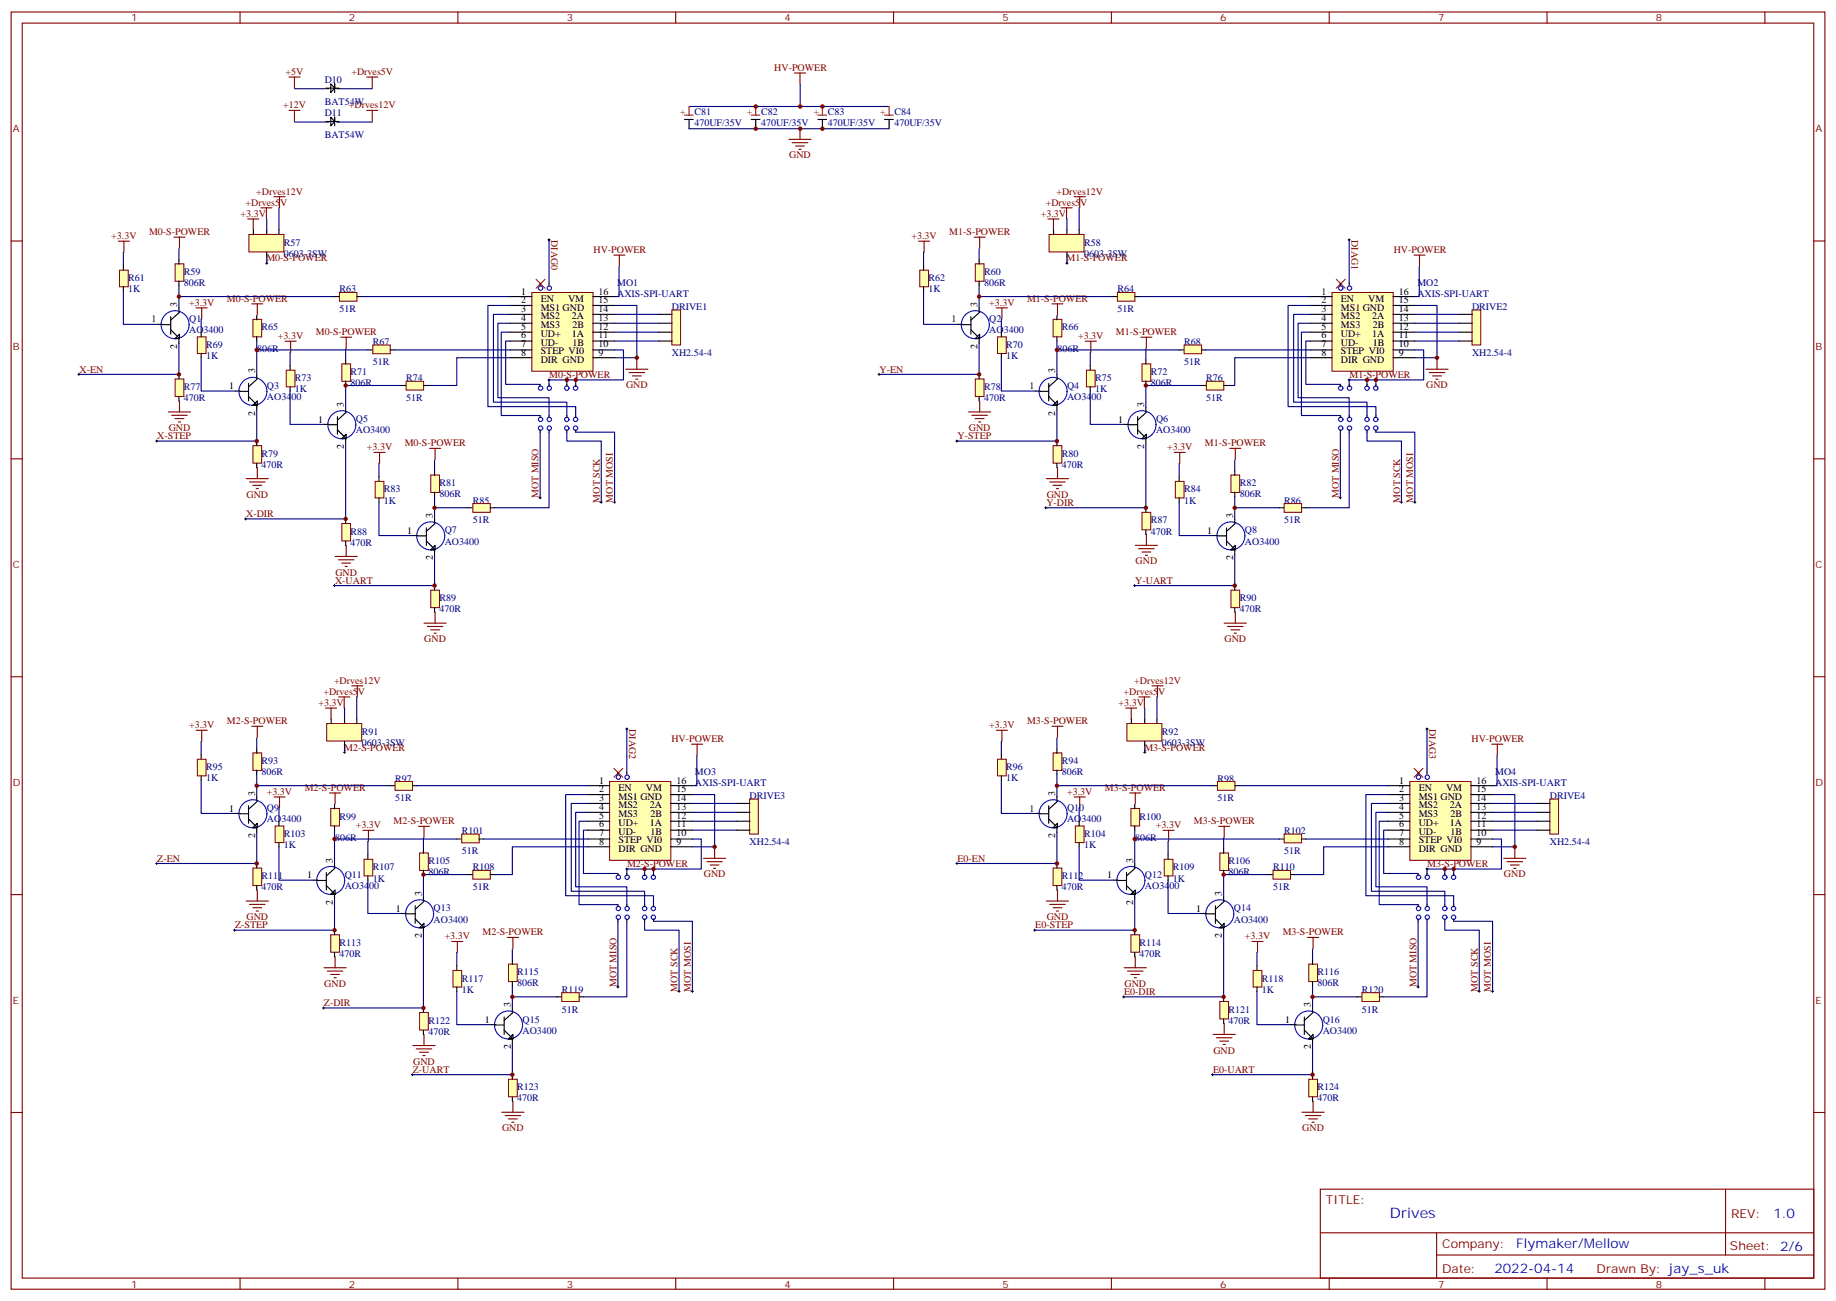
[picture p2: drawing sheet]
<svg xmlns="http://www.w3.org/2000/svg" width="583mm" height="413mm" viewBox="0 0 583 413" stroke-linecap="round" stroke-linejoin="round" font-family="sans-serif">
<defs><g id="words">
<text font-size="4.6" fill="#00f" x="441.2" y="386.4">Drives</text>
<g font-size="4.2" fill="#00f">
<text x="562.9" y="386.7">1.0</text>
<text x="481.3" y="396.2">Flymaker/Mellow</text>
<text x="474.4" y="404">2022-04-14</text>
</g>
<g font-size="3.9" fill="#800">
<text x="420.9" y="382">TITLE:</text>
<text x="549.5" y="386.7">REV:</text>
<text x="457.8" y="396.2">Company:</text>
<text x="549.1" y="396.8">Sheet: 2/6</text>
<text x="457.8" y="403.9">Date:</text>
<text x="506.8" y="403.9">Drawn By: jay_s_uk</text>
</g>
<g font-size="3.2" fill="#800">
<text x="41.6" y="6.8">1</text>
<text x="110.8" y="6.8">2</text>
<text x="179.9" y="6.8">3</text>
<text x="249.1" y="6.8">4</text>
<text x="318.2" y="6.8">5</text>
<text x="387.3" y="6.8">6</text>
<text x="456.5" y="6.8">7</text>
<text x="525.6" y="6.8">8</text>
<text x="4.1" y="41.9">A</text>
<text x="576.3" y="41.9">A</text>
<text x="4.1" y="111.1">B</text>
<text x="576.3" y="111.1">B</text>
<text x="4.1" y="180.2">C</text>
<text x="576.3" y="180.2">C</text>
<text x="4.1" y="249.3">D</text>
<text x="576.3" y="249.3">D</text>
<text x="4.1" y="318.5">E</text>
<text x="576.3" y="318.5">E</text>
<text x="41.6" y="408.6">1</text>
<text x="110.8" y="408.6">2</text>
<text x="179.9" y="408.6">3</text>
<text x="249.1" y="408.6">4</text>
<text x="318.2" y="408.6">5</text>
<text x="387.3" y="408.6">6</text>
<text x="456.5" y="408.6">7</text>
<text x="525.6" y="408.6">8</text>
</g>
<g font-size="3.2" fill="#800000">
<text x="90.6" y="23.8">+5V</text>
<text x="111.6" y="23.8">+Drves5V</text>
<text x="245.8" y="22.5">HV-POWER</text>
<text x="89.8" y="34.4">+12V</text>
<text x="110.8" y="34.4">+Drves12V</text>
<text x="250.5" y="50.3">GND</text>
<text x="78" y="65.3">+Drves5V</text>
<text x="81.3" y="61.8">+Drves12V</text>
<text x="332" y="65.3">+Drves5V</text>
<text x="335.3" y="61.8">+Drves12V</text>
<text x="76.4" y="68.9">+3.3V</text>
<text x="330.4" y="68.9">+3.3V</text>
<text x="35.3" y="75.9">+3.3V</text>
<text x="47.3" y="74.6">M0-S-POWER</text>
<text x="175" y="76.2" transform="rotate(90 175 76.2)">DIAG0</text>
<text x="289.3" y="75.9">+3.3V</text>
<text x="301.3" y="74.6">M1-S-POWER</text>
<text x="429" y="76.2" transform="rotate(90 429 76.2)">DIAG1</text>
<text x="84.6" y="83">M0-S-POWER</text>
<text x="188.4" y="80.3">HV-POWER</text>
<text x="338.6" y="83">M1-S-POWER</text>
<text x="442.4" y="80.3">HV-POWER</text>
<text x="72" y="95.8">M0-S-POWER</text>
<text x="326" y="95.8">M1-S-POWER</text>
<text x="60" y="97.1">+3.3V</text>
<text x="314" y="97.1">+3.3V</text>
<text x="88.2" y="107.7">+3.3V</text>
<text x="100.2" y="106.4">M0-S-POWER</text>
<text x="342.2" y="107.7">+3.3V</text>
<text x="354.2" y="106.4">M1-S-POWER</text>
<text x="25.2" y="118.2">X-EN</text>
<text x="174.4" y="120">M0-S-POWER</text>
<text x="279.2" y="118.2">Y-EN</text>
<text x="428.4" y="120">M1-S-POWER</text>
<text x="198.7" y="123.3">GND</text>
<text x="452.7" y="123.3">GND</text>
<text x="53.5" y="136.8">GND</text>
<text x="307.5" y="136.8">GND</text>
<text x="49.9" y="139.4">X-STEP</text>
<text x="116.5" y="142.9">+3.3V</text>
<text x="128.5" y="141.7">M0-S-POWER</text>
<text x="303.9" y="139.4">Y-STEP</text>
<text x="370.5" y="142.9">+3.3V</text>
<text x="382.5" y="141.7">M1-S-POWER</text>
<text x="78.2" y="158">GND</text>
<text x="170.9" y="158.1" transform="rotate(-90 170.9 158.1)">MOT MISO</text>
<text x="190.4" y="159.5" transform="rotate(-90 190.4 159.5)">MOT SCK</text>
<text x="194.6" y="159.5" transform="rotate(-90 194.6 159.5)">MOT MOSI</text>
<text x="332.1" y="160.6">Y-DIR</text>
<text x="332.2" y="158">GND</text>
<text x="424.9" y="158.1" transform="rotate(-90 424.9 158.1)">MOT MISO</text>
<text x="444.4" y="159.5" transform="rotate(-90 444.4 159.5)">MOT SCK</text>
<text x="448.6" y="159.5" transform="rotate(-90 448.6 159.5)">MOT MOSI</text>
<text x="78.1" y="164.1">X-DIR</text>
<text x="360.5" y="179.1">GND</text>
<text x="106.4" y="185.3">X-UART</text>
<text x="106.5" y="182.7">GND</text>
<text x="360.4" y="185.3">Y-UART</text>
<text x="134.7" y="203.8">GND</text>
<text x="388.7" y="203.8">GND</text>
<text x="102.6" y="220.5">+Drves5V</text>
<text x="106" y="217">+Drves12V</text>
<text x="356.6" y="220.5">+Drves5V</text>
<text x="360" y="217">+Drves12V</text>
<text x="101.1" y="224.1">+3.3V</text>
<text x="355.1" y="224.1">+3.3V</text>
<text x="60" y="231.1">+3.3V</text>
<text x="72" y="229.9">M2-S-POWER</text>
<text x="199.7" y="231.4" transform="rotate(90 199.7 231.4)">DIAG2</text>
<text x="314" y="231.1">+3.3V</text>
<text x="326" y="229.9">M3-S-POWER</text>
<text x="453.7" y="231.4" transform="rotate(90 453.7 231.4)">DIAG3</text>
<text x="109.3" y="238.2">M2-S-POWER</text>
<text x="213.1" y="235.5">HV-POWER</text>
<text x="363.3" y="238.2">M3-S-POWER</text>
<text x="467.1" y="235.5">HV-POWER</text>
<text x="96.7" y="251">M2-S-POWER</text>
<text x="350.7" y="251">M3-S-POWER</text>
<text x="84.7" y="252.3">+3.3V</text>
<text x="338.7" y="252.3">+3.3V</text>
<text x="112.9" y="262.9">+3.3V</text>
<text x="124.9" y="261.6">M2-S-POWER</text>
<text x="366.9" y="262.9">+3.3V</text>
<text x="378.9" y="261.6">M3-S-POWER</text>
<text x="49.9" y="273.5">Z-EN</text>
<text x="199.1" y="275.2">M2-S-POWER</text>
<text x="303.9" y="273.5">E0-EN</text>
<text x="453.1" y="275.2">M3-S-POWER</text>
<text x="223.4" y="278.5">GND</text>
<text x="477.4" y="278.5">GND</text>
<text x="78.2" y="292">GND</text>
<text x="332.2" y="292">GND</text>
<text x="74.6" y="294.6">Z-STEP</text>
<text x="141.1" y="298.2">+3.3V</text>
<text x="153.2" y="296.9">M2-S-POWER</text>
<text x="328.6" y="294.6">E0-STEP</text>
<text x="395.1" y="298.2">+3.3V</text>
<text x="407.2" y="296.9">M3-S-POWER</text>
<text x="102.9" y="313.2">GND</text>
<text x="195.6" y="313.3" transform="rotate(-90 195.6 313.3)">MOT MISO</text>
<text x="215.1" y="314.7" transform="rotate(-90 215.1 314.7)">MOT SCK</text>
<text x="219.3" y="314.7" transform="rotate(-90 219.3 314.7)">MOT MOSI</text>
<text x="356.8" y="315.8">E0-DIR</text>
<text x="356.9" y="313.2">GND</text>
<text x="449.6" y="313.3" transform="rotate(-90 449.6 313.3)">MOT MISO</text>
<text x="469.1" y="314.7" transform="rotate(-90 469.1 314.7)">MOT SCK</text>
<text x="473.3" y="314.7" transform="rotate(-90 473.3 314.7)">MOT MOSI</text>
<text x="102.8" y="319.3">Z-DIR</text>
<text x="385.2" y="334.4">GND</text>
<text x="131.1" y="340.5">Z-UART</text>
<text x="131.2" y="337.9">GND</text>
<text x="385.1" y="340.5">E0-UART</text>
<text x="159.4" y="359.1">GND</text>
<text x="413.4" y="359.1">GND</text>
</g>
<g font-size="3.2" fill="#000080">
<text x="103.1" y="26.2">D10</text>
<text x="103.1" y="33.2">BAT54W</text>
<text x="103.1" y="36.8">D11</text>
<text x="220.4" y="40.1">470UF/35V</text>
<text x="220.4" y="36.5">C81</text>
<text x="241.6" y="40.1">470UF/35V</text>
<text x="241.6" y="36.5">C82</text>
<text x="262.7" y="40.1">470UF/35V</text>
<text x="262.7" y="36.5">C83</text>
<text x="283.9" y="40.1">470UF/35V</text>
<text x="283.9" y="36.5">C84</text>
<text x="103.1" y="43.8">BAT54W</text>
<text x="90.1" y="77.9">R57</text>
<text x="344.1" y="77.9">R58</text>
<text x="90.1" y="81.5">0603-3SW</text>
<text x="344.1" y="81.5">0603-3SW</text>
<text x="40.7" y="89.3">R61</text>
<text x="58.4" y="87.2">R59</text>
<text x="294.7" y="89.3">R62</text>
<text x="312.4" y="87.2">R60</text>
<text x="40.7" y="92.8">1K</text>
<text x="58.4" y="90.8">806R</text>
<text x="107.7" y="92.8">R63</text>
<text x="195.9" y="94.3">AXIS-SPI-UART</text>
<text x="195.9" y="90.7">MO1</text>
<text x="294.7" y="92.8">1K</text>
<text x="312.4" y="90.8">806R</text>
<text x="354.7" y="92.8">R64</text>
<text x="449.9" y="94.3">AXIS-SPI-UART</text>
<text x="449.9" y="90.7">MO2</text>
<text x="107.7" y="99.1">51R</text>
<text x="213.3" y="98.4">DRIVE1</text>
<text x="354.7" y="99.1">51R</text>
<text x="467.3" y="98.4">DRIVE2</text>
<text x="60" y="105.8">AO3400</text>
<text x="60" y="102.3">Q1</text>
<text x="83.1" y="104.9">R65</text>
<text x="314" y="105.8">AO3400</text>
<text x="314" y="102.3">Q2</text>
<text x="337.1" y="104.9">R66</text>
<text x="65.4" y="114">1K</text>
<text x="65.4" y="110.4">R69</text>
<text x="81.7" y="111.8">806R</text>
<text x="118.3" y="109.5">R67</text>
<text x="213.3" y="113">XH2.54-4</text>
<text x="319.4" y="114">1K</text>
<text x="319.4" y="110.4">R70</text>
<text x="335.7" y="111.8">806R</text>
<text x="375.9" y="109.5">R68</text>
<text x="467.3" y="113">XH2.54-4</text>
<text x="111.3" y="119">R71</text>
<text x="118.3" y="115.8">51R</text>
<text x="365.3" y="119">R72</text>
<text x="375.9" y="115.8">51R</text>
<text x="58.4" y="123.8">R77</text>
<text x="84.7" y="123.4">Q3</text>
<text x="93.6" y="124.5">1K</text>
<text x="93.6" y="121">R73</text>
<text x="111.3" y="122.5">806R</text>
<text x="128.9" y="121">R74</text>
<text x="312.4" y="123.8">R78</text>
<text x="338.7" y="123.4">Q4</text>
<text x="347.6" y="124.5">1K</text>
<text x="347.6" y="121">R75</text>
<text x="365.3" y="122.5">806R</text>
<text x="382.9" y="121">R76</text>
<text x="58.4" y="127.3">470R</text>
<text x="84.7" y="127">AO3400</text>
<text x="128.9" y="127.3">51R</text>
<text x="312.4" y="127.3">470R</text>
<text x="338.7" y="127">AO3400</text>
<text x="382.9" y="127.3">51R</text>
<text x="112.9" y="137.6">AO3400</text>
<text x="112.9" y="134">Q5</text>
<text x="366.9" y="137.6">AO3400</text>
<text x="366.9" y="134">Q6</text>
<text x="83.1" y="148.5">470R</text>
<text x="83.1" y="145">R79</text>
<text x="337.1" y="148.5">470R</text>
<text x="337.1" y="145">R80</text>
<text x="139.5" y="154.3">R81</text>
<text x="393.5" y="154.3">R82</text>
<text x="121.9" y="159.8">1K</text>
<text x="121.9" y="156.3">R83</text>
<text x="139.5" y="157.8">806R</text>
<text x="150.1" y="159.8">R85</text>
<text x="375.9" y="159.8">1K</text>
<text x="375.9" y="156.3">R84</text>
<text x="393.5" y="157.8">806R</text>
<text x="407.6" y="159.8">R86</text>
<text x="150.1" y="166.1">51R</text>
<text x="365.3" y="166.1">R87</text>
<text x="407.6" y="166.1">51R</text>
<text x="111.3" y="173.2">470R</text>
<text x="111.3" y="169.7">R88</text>
<text x="141.2" y="172.8">AO3400</text>
<text x="141.2" y="169.3">Q7</text>
<text x="365.3" y="169.7">470R</text>
<text x="395.2" y="172.8">AO3400</text>
<text x="395.2" y="169.3">Q8</text>
<text x="139.5" y="190.8">R89</text>
<text x="393.5" y="190.8">R90</text>
<text x="139.5" y="194.4">470R</text>
<text x="393.5" y="194.4">470R</text>
<text x="114.8" y="233.2">R91</text>
<text x="368.8" y="233.2">R92</text>
<text x="114.8" y="236.7">0603-3SW</text>
<text x="368.8" y="236.7">0603-3SW</text>
<text x="65.4" y="244.5">R95</text>
<text x="83.1" y="246">806R</text>
<text x="83.1" y="242.5">R93</text>
<text x="220.6" y="246">MO3</text>
<text x="319.4" y="244.5">R96</text>
<text x="337.1" y="246">806R</text>
<text x="337.1" y="242.5">R94</text>
<text x="474.6" y="246">MO4</text>
<text x="65.4" y="248">1K</text>
<text x="125.4" y="248">R97</text>
<text x="220.6" y="249.5">AXIS-SPI-UART</text>
<text x="319.4" y="248">1K</text>
<text x="386.4" y="248">R98</text>
<text x="474.6" y="249.5">AXIS-SPI-UART</text>
<text x="84.7" y="257.5">Q9</text>
<text x="125.4" y="254.4">51R</text>
<text x="237.9" y="253.6">DRIVE3</text>
<text x="338.7" y="257.5">Q10</text>
<text x="386.4" y="254.4">51R</text>
<text x="491.9" y="253.6">DRIVE4</text>
<text x="84.7" y="261">AO3400</text>
<text x="107.7" y="260.1">R99</text>
<text x="338.7" y="261">AO3400</text>
<text x="361.7" y="260.1">R100</text>
<text x="90.1" y="269.2">1K</text>
<text x="90.1" y="265.7">R103</text>
<text x="106.4" y="267">806R</text>
<text x="146.6" y="264.7">R101</text>
<text x="237.9" y="268.2">XH2.54-4</text>
<text x="344.1" y="269.2">1K</text>
<text x="344.1" y="265.7">R104</text>
<text x="360.4" y="267">806R</text>
<text x="407.6" y="264.7">R102</text>
<text x="491.9" y="268.2">XH2.54-4</text>
<text x="136" y="274.2">R105</text>
<text x="146.6" y="271">51R</text>
<text x="390" y="274.2">R106</text>
<text x="407.6" y="271">51R</text>
<text x="83.1" y="279">R111</text>
<text x="109.4" y="278.7">Q11</text>
<text x="118.3" y="279.8">1K</text>
<text x="118.3" y="276.2">R107</text>
<text x="136" y="277.7">806R</text>
<text x="150.1" y="276.2">R108</text>
<text x="337.1" y="279">R112</text>
<text x="363.4" y="278.7">Q12</text>
<text x="372.3" y="279.8">1K</text>
<text x="372.3" y="276.2">R109</text>
<text x="390" y="277.7">806R</text>
<text x="404.1" y="276.2">R110</text>
<text x="83.1" y="282.5">470R</text>
<text x="109.4" y="282.2">AO3400</text>
<text x="150.1" y="282.5">51R</text>
<text x="337.1" y="282.5">470R</text>
<text x="363.4" y="282.2">AO3400</text>
<text x="404.1" y="282.5">51R</text>
<text x="137.6" y="292.8">AO3400</text>
<text x="137.6" y="289.2">Q13</text>
<text x="391.6" y="292.8">AO3400</text>
<text x="391.6" y="289.2">Q14</text>
<text x="107.7" y="303.7">470R</text>
<text x="107.7" y="300.2">R113</text>
<text x="361.7" y="303.7">470R</text>
<text x="361.7" y="300.2">R114</text>
<text x="146.6" y="311.5">R117</text>
<text x="164.2" y="309.5">R115</text>
<text x="400.6" y="311.5">R118</text>
<text x="418.2" y="309.5">R116</text>
<text x="146.6" y="315">1K</text>
<text x="164.2" y="313">806R</text>
<text x="178.3" y="315">R119</text>
<text x="400.6" y="315">1K</text>
<text x="418.2" y="313">806R</text>
<text x="432.3" y="315">R120</text>
<text x="178.3" y="321.4">51R</text>
<text x="390" y="321.4">R121</text>
<text x="432.3" y="321.4">51R</text>
<text x="136" y="328.4">470R</text>
<text x="136" y="324.9">R122</text>
<text x="165.9" y="328.1">AO3400</text>
<text x="165.9" y="324.5">Q15</text>
<text x="390" y="324.9">470R</text>
<text x="419.9" y="328.1">AO3400</text>
<text x="419.9" y="324.5">Q16</text>
<text x="164.2" y="346">R123</text>
<text x="418.2" y="346">R124</text>
<text x="164.2" y="349.6">470R</text>
<text x="418.2" y="349.6">470R</text>
</g>
<g font-size="3.2" fill="#f00">
<text x="215.9" y="36.5">+</text>
<text x="237" y="36.5">+</text>
<text x="258.2" y="36.5">+</text>
<text x="279.4" y="36.5">+</text>
</g>
<g font-size="3.2">
<text x="165.5" y="93.5">1</text>
<text x="171.6" y="95.8">EN</text>
<text x="180.3" y="95.8">VM</text>
<text x="190" y="93.5">16</text>
<text x="419.5" y="93.5">1</text>
<text x="425.6" y="95.8">EN</text>
<text x="434.3" y="95.8">VM</text>
<text x="444" y="93.5">16</text>
<text x="56.3" y="97.3" transform="rotate(-90 56.3 97.3)">3</text>
<text x="165.5" y="96.3">2</text>
<text x="165.5" y="99.1">3</text>
<text x="165.5" y="101.8">4</text>
<text x="171.6" y="98.6">MS1 GND</text>
<text x="171.6" y="101.4">MS2</text>
<text x="181.6" y="101.4">2A</text>
<text x="190" y="96.3">15</text>
<text x="190" y="99.1">14</text>
<text x="190" y="101.8">13</text>
<text x="310.3" y="97.3" transform="rotate(-90 310.3 97.3)">3</text>
<text x="419.5" y="96.3">2</text>
<text x="419.5" y="99.1">3</text>
<text x="419.5" y="101.8">4</text>
<text x="425.6" y="98.6">MS1 GND</text>
<text x="425.6" y="101.4">MS2</text>
<text x="435.6" y="101.4">2A</text>
<text x="444" y="96.3">15</text>
<text x="444" y="99.1">14</text>
<text x="444" y="101.8">13</text>
<text x="48.1" y="102.3">1</text>
<text x="165.5" y="104.6">5</text>
<text x="165.5" y="107.4">6</text>
<text x="171.6" y="104.1">MS3</text>
<text x="171.6" y="106.9">UD+</text>
<text x="181.6" y="106.9">1A</text>
<text x="181.7" y="104.1">2B</text>
<text x="190" y="104.6">12</text>
<text x="190" y="107.4">11</text>
<text x="302.1" y="102.3">1</text>
<text x="419.5" y="104.6">5</text>
<text x="419.5" y="107.4">6</text>
<text x="425.6" y="104.1">MS3</text>
<text x="425.6" y="106.9">UD+</text>
<text x="435.6" y="106.9">1A</text>
<text x="435.7" y="104.1">2B</text>
<text x="444" y="104.6">12</text>
<text x="444" y="107.4">11</text>
<text x="56.3" y="110.8" transform="rotate(-90 56.3 110.8)">2</text>
<text x="165.5" y="110.2">7</text>
<text x="165.5" y="113">8</text>
<text x="171.6" y="109.7">UD-</text>
<text x="171.6" y="112.5">STEP VI0</text>
<text x="181.7" y="109.7">1B</text>
<text x="190" y="110.2">10</text>
<text x="190" y="113">9</text>
<text x="310.3" y="110.8" transform="rotate(-90 310.3 110.8)">2</text>
<text x="419.5" y="110.2">7</text>
<text x="419.5" y="113">8</text>
<text x="425.6" y="109.7">UD-</text>
<text x="425.6" y="112.5">STEP VI0</text>
<text x="435.7" y="109.7">1B</text>
<text x="444" y="110.2">10</text>
<text x="444" y="113">9</text>
<text x="81" y="118.5" transform="rotate(-90 81 118.5)">3</text>
<text x="171.6" y="115.2">DIR GND</text>
<text x="335" y="118.5" transform="rotate(-90 335 118.5)">3</text>
<text x="425.6" y="115.2">DIR GND</text>
<text x="72.8" y="123.5">1</text>
<text x="326.8" y="123.5">1</text>
<text x="81" y="132" transform="rotate(-90 81 132)">2</text>
<text x="109.2" y="129.1" transform="rotate(-90 109.2 129.1)">3</text>
<text x="335" y="132" transform="rotate(-90 335 132)">2</text>
<text x="363.2" y="129.1" transform="rotate(-90 363.2 129.1)">3</text>
<text x="101" y="134.1">1</text>
<text x="355" y="134.1">1</text>
<text x="109.2" y="142.5" transform="rotate(-90 109.2 142.5)">2</text>
<text x="363.2" y="142.5" transform="rotate(-90 363.2 142.5)">2</text>
<text x="137.4" y="164.4" transform="rotate(-90 137.4 164.4)">3</text>
<text x="391.4" y="164.4" transform="rotate(-90 391.4 164.4)">3</text>
<text x="129.2" y="169.4">1</text>
<text x="383.2" y="169.4">1</text>
<text x="137.4" y="177.8" transform="rotate(-90 137.4 177.8)">2</text>
<text x="391.4" y="177.8" transform="rotate(-90 391.4 177.8)">2</text>
<text x="190.1" y="248.7">1</text>
<text x="190.1" y="251.5">2</text>
<text x="196.3" y="251">EN</text>
<text x="205" y="251">VM</text>
<text x="214.7" y="248.7">16</text>
<text x="214.7" y="251.5">15</text>
<text x="444.1" y="248.7">1</text>
<text x="444.1" y="251.5">2</text>
<text x="450.3" y="251">EN</text>
<text x="459" y="251">VM</text>
<text x="468.7" y="248.7">16</text>
<text x="468.7" y="251.5">15</text>
<text x="72.8" y="257.6">1</text>
<text x="81" y="252.6" transform="rotate(-90 81 252.6)">3</text>
<text x="190.1" y="254.3">3</text>
<text x="190.1" y="257.1">4</text>
<text x="196.3" y="253.8">MS1 GND</text>
<text x="196.3" y="256.6">MS2</text>
<text x="206.2" y="256.6">2A</text>
<text x="214.7" y="254.3">14</text>
<text x="214.7" y="257.1">13</text>
<text x="326.8" y="257.6">1</text>
<text x="335" y="252.6" transform="rotate(-90 335 252.6)">3</text>
<text x="444.1" y="254.3">3</text>
<text x="444.1" y="257.1">4</text>
<text x="450.3" y="253.8">MS1 GND</text>
<text x="450.3" y="256.6">MS2</text>
<text x="460.2" y="256.6">2A</text>
<text x="468.7" y="254.3">14</text>
<text x="468.7" y="257.1">13</text>
<text x="190.1" y="259.8">5</text>
<text x="190.1" y="262.6">6</text>
<text x="196.3" y="259.4">MS3</text>
<text x="196.3" y="262.1">UD+</text>
<text x="206.2" y="262.1">1A</text>
<text x="206.4" y="259.4">2B</text>
<text x="214.7" y="259.8">12</text>
<text x="214.7" y="262.6">11</text>
<text x="444.1" y="259.8">5</text>
<text x="444.1" y="262.6">6</text>
<text x="450.3" y="259.4">MS3</text>
<text x="450.3" y="262.1">UD+</text>
<text x="460.2" y="262.1">1A</text>
<text x="460.4" y="259.4">2B</text>
<text x="468.7" y="259.8">12</text>
<text x="468.7" y="262.6">11</text>
<text x="81" y="266" transform="rotate(-90 81 266)">2</text>
<text x="190.1" y="265.4">7</text>
<text x="190.1" y="268.2">8</text>
<text x="196.3" y="264.9">UD-</text>
<text x="196.3" y="267.7">STEP VI0</text>
<text x="206.4" y="264.9">1B</text>
<text x="214.7" y="265.4">10</text>
<text x="214.7" y="268.2">9</text>
<text x="335" y="266" transform="rotate(-90 335 266)">2</text>
<text x="444.1" y="265.4">7</text>
<text x="444.1" y="268.2">8</text>
<text x="450.3" y="264.9">UD-</text>
<text x="450.3" y="267.7">STEP VI0</text>
<text x="460.4" y="264.9">1B</text>
<text x="468.7" y="265.4">10</text>
<text x="468.7" y="268.2">9</text>
<text x="105.7" y="273.7" transform="rotate(-90 105.7 273.7)">3</text>
<text x="196.3" y="270.5">DIR GND</text>
<text x="359.7" y="273.7" transform="rotate(-90 359.7 273.7)">3</text>
<text x="450.3" y="270.5">DIR GND</text>
<text x="97.5" y="278.7">1</text>
<text x="351.5" y="278.7">1</text>
<text x="105.7" y="287.2" transform="rotate(-90 105.7 287.2)">2</text>
<text x="133.9" y="284.3" transform="rotate(-90 133.9 284.3)">3</text>
<text x="359.7" y="287.2" transform="rotate(-90 359.7 287.2)">2</text>
<text x="387.9" y="284.3" transform="rotate(-90 387.9 284.3)">3</text>
<text x="125.7" y="289.3">1</text>
<text x="379.7" y="289.3">1</text>
<text x="133.9" y="297.8" transform="rotate(-90 133.9 297.8)">2</text>
<text x="387.9" y="297.8" transform="rotate(-90 387.9 297.8)">2</text>
<text x="162.1" y="319.6" transform="rotate(-90 162.1 319.6)">3</text>
<text x="416.1" y="319.6" transform="rotate(-90 416.1 319.6)">3</text>
<text x="153.9" y="324.6">1</text>
<text x="407.9" y="324.6">1</text>
<text x="162.1" y="333" transform="rotate(-90 162.1 333)">2</text>
<text x="416.1" y="333" transform="rotate(-90 416.1 333)">2</text>
</g>
</g></defs>
<g fill="none" stroke="#800000" stroke-width=".35">
<path d="M91.7 24.4h3.5M91.7 35h3.5M93.5 24.4v3.6M93.5 35v3.6M116.4 24.4h3.5M116.4 35h3.5M118.2 24.4v3.6M118.2 35v3.6M252.2 23.2h3.5M253.9 23.2v3.5M250.4 44.2h7.1M251.5 45.3h4.9"/>
<path d="M252.5 46.3h2.8M253.6 47.4h.7M253.9 40.7v3.5M37.6 76.5h3.5M39.3 76.5v3.6M55.2 75.3h3.5M57 75.3v3.5M78.6 69.5h3.6M80.4 69.5v3.5M82.8 66h3.5M84.6 66v3.5M87 62.4h3.5"/>
<path d="M88.7 62.4v3.6M291.6 76.5h3.5M293.3 76.5v3.6M309.2 75.3h3.5M311 75.3v3.5M332.6 69.5h3.6M334.4 69.5v3.5M336.8 66h3.5M338.6 66v3.5M341 62.4h3.5M342.7 62.4v3.6M62.3 97.7h3.5"/>
<path d="M64 97.7v3.5M79.9 96.4h3.5M81.7 96.4v3.6M194.8 81h3.5M196.6 81v3.5M316.3 97.7h3.5M318 97.7v3.5M333.9 96.4h3.5M335.7 96.4v3.6M448.8 81h3.5M450.6 81v3.5M90.5 108.3h3.5"/>
<path d="M92.3 108.3v3.5M108.1 107h3.6M109.9 107v3.5M198.6 117.2h7.1M199.7 118.2h4.9M200.7 119.3h2.8M202.1 113.7v3.5M344.5 108.3h3.5M346.3 108.3v3.5M362.1 107h3.6M363.9 107v3.5M452.6 117.2h7.1"/>
<path d="M453.7 118.2h4.9M454.7 119.3h2.8M456.1 113.7v3.5M53.4 130.7h7.1M54.5 131.8h4.9M55.6 132.9h2.8M56.6 133.9h.7M57 127.2v3.5M201.8 120.4h.7M307.4 130.7h7.1M308.5 131.8h4.9M309.6 132.9h2.8"/>
<path d="M310.6 133.9h.7M311 127.2v3.5M455.8 120.4h.7M78.1 151.9h7.1M79.2 153h4.9M80.3 154h2.8M81.3 155.1h.7M81.7 148.4v3.5M118.7 143.6h3.5M120.5 143.6v3.5M136.3 142.3h3.6M138.1 142.3v3.5"/>
<path d="M332.1 151.9h7.1M333.2 153h4.9M334.3 154h2.8M335.3 155.1h.7M335.7 148.4v3.5M372.7 143.6h3.5M374.5 143.6v3.5M390.3 142.3h3.6M392.1 142.3v3.5M106.4 176.6h7M107.4 177.7h5M108.5 178.7h2.8"/>
<path d="M109.5 179.8h.7M109.9 173.1v3.5M360.4 173.1h7M361.4 174.1h5M362.5 175.2h2.8M363.5 176.2h.7M363.9 169.5v3.6M134.6 197.8h7M135.6 198.8h5M136.7 199.9h2.8M138.1 194.2v3.6M388.6 197.8h7"/>
<path d="M389.6 198.8h5M390.7 199.9h2.8M392.1 194.2v3.6M111.7 217.7h3.5M113.4 217.7v3.5M137.8 200.9h.7M365.7 217.7h3.5M367.4 217.7v3.5M391.8 200.9h.7M62.3 231.8h3.5M64 231.8v3.5M79.9 230.5h3.5"/>
<path d="M81.7 230.5v3.5M103.3 224.7h3.5M105.1 224.7v3.5M107.5 221.2h3.5M109.3 221.2v3.5M219.5 236.2h3.5M221.3 236.2v3.5M316.3 231.8h3.5M318 231.8v3.5M333.9 230.5h3.5M335.7 230.5v3.5M357.3 224.7h3.5"/>
<path d="M359.1 224.7v3.5M361.5 221.2h3.5M363.3 221.2v3.5M473.5 236.2h3.5M475.3 236.2v3.5M87 252.9h3.5M88.7 252.9v3.6M104.6 251.7h3.5M106.4 251.7v3.5M341 252.9h3.5M342.7 252.9v3.6M358.6 251.7h3.5"/>
<path d="M360.4 251.7v3.5M115.2 263.5h3.5M116.9 263.5v3.5M132.8 262.2h3.5M134.6 262.2v3.6M223.3 272.4h7.1M224.4 273.5h4.9M225.4 274.5h2.8M226.5 275.6h.7M226.8 268.9v3.5M369.2 263.5h3.5M370.9 263.5v3.5"/>
<path d="M386.8 262.2h3.5M388.6 262.2v3.6M477.3 272.4h7.1M478.4 273.5h4.9M479.4 274.5h2.8M480.5 275.6h.7M480.8 268.9v3.5M78.1 286h7.1M79.2 287h4.9M80.3 288.1h2.8M81.3 289.1h.7M81.7 282.4v3.6"/>
<path d="M143.4 298.8h3.5M145.2 298.8v3.5M161 297.5h3.6M162.8 297.5v3.5M332.1 286h7.1M333.2 287h4.9M334.3 288.1h2.8M335.3 289.1h.7M335.7 282.4v3.6M397.4 298.8h3.5M399.2 298.8v3.5M415 297.5h3.6"/>
<path d="M416.8 297.5v3.5M102.8 307.1h7.1M103.9 308.2h4.9M105 309.2h2.8M106 310.3h.7M106.4 303.6v3.5M356.8 307.1h7.1M357.9 308.2h4.9M359 309.2h2.8M360 310.3h.7M360.4 303.6v3.5M131.1 331.8h7"/>
<path d="M132.1 332.9h5M133.2 333.9h2.8M134.2 335h.7M134.6 328.3v3.5M385.1 328.3h7M386.1 329.4h5M387.2 330.4h2.8M388.2 331.5h.7M388.6 324.8v3.5M159.3 353h7M160.3 354h5M161.4 355.1h2.8"/>
<path d="M162.5 356.2h.7M162.8 349.5v3.5M413.3 353h7M414.3 354h5M415.4 355.1h2.8M416.5 356.2h.7M416.8 349.5v3.5"/>
</g>
<g fill="none" stroke="#000080" stroke-width=".35">
<path d="M93.5 28.2h9.9M93.5 38.7h9.9M107.6 28.2h10.6M107.6 38.7h10.6M218.7 33.8h63.5M254 26.7v7.1M218.7 40.9h63.5M56.8 79v3.5M84.7 69.4v3.6M88.5 65.9v7.1M174.3 76.1v13.8M310.8 79v3.5"/>
<path d="M338.7 69.4v3.6M342.5 65.9v7.1M428.3 76.1v13.8M39.2 92.4v10.5h10.9M39.2 80v4.2M56.8 90.6v3.5h49.4M56.8 94.1v3.5M84.7 81.4v2.1M114.7 94.1h47.2M161.9 99.8h-5.3v27.8h23.3v4.3M161.9 96.9h-7v32.1h27.8v2.9M195.1 96.9h7v16.6h-7"/>
<path d="M195.1 99.8h14.1M196.5 84.6v9.5h-1.4M293.2 92.4v10.5h10.9M293.2 80v4.2M310.8 90.6v3.5h42.3M310.8 94.1v3.5M338.7 81.4v2.1M361.6 94.1h54.3M415.9 99.8h-5.3v27.8h23.3v4.3M415.9 96.9h-7v32.1h27.8v2.9M449.1 96.9h7v16.6h-7M449.1 99.8h14.1"/>
<path d="M450.5 84.6v9.5h-1.4M56.8 108.9v9.9h-31.8M63.9 113.5v10.6h10.9M63.9 101.2v4.2M81.5 108.2v2.9M92.1 111.8v4.2M109.7 110.7v3.5M116.8 111.1h-35.3v7.7M125.2 111.1h36.7M161.9 102.6h-3.9v23.6h16.3v5.7M161.9 105.4h-2.8v26.5h12.3M161.9 108.2h-1.4v13.8h10.9"/>
<path d="M161.9 113.5h-16.9v8.8h-9.2M195.1 111.1h2.8v9.5h-23.6v1.4M195.1 102.6h14.1M195.1 105.4h14.1M195.1 108.2h14.1M310.8 108.9v9.9h-31.8M317.9 113.5v10.6h10.9M317.9 101.2v4.2M335.5 108.2v2.9M346.1 111.8v4.2M363.7 110.7v3.5M374.3 111.1h-38.8v7.7"/>
<path d="M382.8 111.1h33.1M415.9 102.6h-3.9v23.6h16.3v5.7M415.9 105.4h-2.8v26.5h12.3M415.9 108.2h-1.4v13.8h10.9M415.9 113.5h-24v8.8h-2.1M449.1 111.1h2.8v9.5h-23.6v1.4M449.1 102.6h14.1M449.1 105.4h14.1M449.1 108.2h14.1M81.5 130.1v9.9h-31.8M92.1 124.1v10.6h10.9M127.4 122.3h-17.7v7.1"/>
<path d="M171.4 137.2v20.8M174.3 137.2v23.9h-17.3M179.9 137.2v2.8h11v19.4M179.9 120.6v1.4M182.7 137.2h12.4v22.2M182.7 120.6v1.4M335.5 130.1v9.9h-31.8M346.1 124.1v10.6h10.9M381.4 122.3h-17.7v7.1M425.4 137.2v20.8M428.3 137.2v23.9h-13.8M433.9 137.2v2.8h11v19.4"/>
<path d="M433.9 120.6v1.4M436.7 137.2h12.4v22.2M436.7 120.6v1.4M109.7 140.7v24h-31.7M120.3 159.4v10.6h10.9M120.3 147v4.3M137.9 157.6v7.1M137.9 146v3.5M363.7 140.7v20.4h-31.7M374.3 159.4v10.6h10.9M374.3 147v4.3M391.9 157.6v7.1"/>
<path d="M391.9 146v3.5M137.9 176v9.8h-31.7M137.9 161.1h10.6M391.9 176v9.8h-31.7M391.9 161.1h14.1M63.9 235.2v4.3M81.5 234.2v3.5M109.4 224.6v3.6M109.4 236.6v2.2M113.2 221.1v7.1M199 231.4v13.7M221.2 239.8v9.5h-1.4"/>
<path d="M317.9 235.2v4.3M335.5 234.2v3.5M363.4 224.6v3.6M363.4 236.6v2.2M367.2 221.1v7.1M453 231.4v13.7M475.2 239.8v9.5h-1.4M63.9 247.6v10.6h10.9M81.5 245.8v3.5h42.3M81.5 249.3v3.6M88.5 256.4v4.2M132.3 249.3h54.3"/>
<path d="M186.6 257.8h-3.9v23.6h16.3v5.7M186.6 255h-5.3v27.9h23.3v4.2M186.6 252.2h-7v32.1h27.8v2.8M219.8 252.2h7v16.5h-7M219.8 255h14.1M219.8 257.8h14.1M317.9 247.6v10.6h10.9M335.5 245.8v3.5h49.4M335.5 249.3v3.6M342.5 256.4v4.2M393.3 249.3h47.3M440.6 257.8h-3.9v23.6h16.3v5.7"/>
<path d="M440.6 255h-5.3v27.9h23.3v4.2M440.6 252.2h-7v32.1h27.8v2.8M473.8 252.2h7v16.5h-7M473.8 255h14.1M473.8 257.8h14.1M81.5 264.2v9.8h-31.8M88.5 268.7v10.6h11M106.2 263.5v2.8M116.8 279.3v10.6h10.9M116.8 267v4.2M134.4 265.9v3.6M145 266.3h-38.8v7.7"/>
<path d="M148.5 277.6h-14.1v7M153.5 266.3h33.1M186.6 260.6h-2.8v26.5h12.3M186.6 263.5h-1.4v13.7h10.9M186.6 268.7h-24v8.9h-5.6M204.6 275.8v1.4M207.4 275.8v1.4M219.8 266.3h2.8v9.5h-23.6v1.4M219.8 260.6h14.1M219.8 263.5h14.1M335.5 264.2v9.8h-31.8M342.5 268.7v10.6h11"/>
<path d="M360.2 263.5v2.8M370.8 279.3v10.6h10.9M370.8 267v4.2M388.4 265.9v3.6M402.5 277.6h-14.1v7M406 266.3h-45.8v7.7M414.5 266.3h26.1M440.6 260.6h-2.8v26.5h12.3M440.6 263.5h-1.4v13.7h10.9M440.6 268.7h-20.4v8.9h-9.2M458.6 275.8v1.4M461.4 275.8v1.4"/>
<path d="M473.8 266.3h2.8v9.5h-23.6v1.4M473.8 260.6h14.1M473.8 263.5h14.1M106.2 285.3v9.9h-31.8M134.4 295.9v24h-31.7M196.1 292.4v20.8M199 292.4v24h-13.8M204.6 292.4v2.8h10.9v19.4M207.4 292.4h12.4v22.2M360.2 285.3v9.9h-31.8M388.4 295.9v20.5h-31.7M450.1 292.4v20.8"/>
<path d="M453 292.4v24h-13.8M458.6 292.4v2.8h10.9v19.4M461.4 292.4h12.4v22.2M145 314.6v10.6h10.9M145 302.3v4.2M162.6 312.8v7.1M162.6 301.2v3.5M162.6 316.4h14.1M399 314.6v10.6h10.9M399 302.3v4.2M416.6 312.8v7.1M416.6 301.2v3.5"/>
<path d="M416.6 316.4h14.1M162.6 331.2v9.9h-31.7M416.6 331.2v9.9h-31.7"/>
</g>
<g fill="none" stroke="#000" stroke-width=".32">
<path d="M173.9 76.1h.7M174.3 75.8v.7M427.9 76.1h.7M428.3 75.8v.7M84.3 83.5h.7M84.7 83.2v.7M338.3 83.5h.7M338.7 83.2v.7M24.7 118.8h.7M25 118.5v.7M278.7 118.8h.7M279 118.5v.7"/>
<path d="M49.4 140h.7M49.7 139.6v.7M173.9 120.6h.7M174.3 120.2v.7M303.4 140h.7M303.7 139.6v.7M427.9 120.6h.7M428.3 120.2v.7M171.1 158h.7M171.4 157.6v.7M190.5 159.4h.7M190.9 159v.7"/>
<path d="M194.7 159.4h.7M195.1 159v.7M425.1 158h.7M425.4 157.6v.7M444.5 159.4h.7M444.9 159v.7M448.7 159.4h.7M449.1 159v.7M77.6 164.7h.7M78 164.3v.7M331.6 161.1h.7M332 160.8v.7"/>
<path d="M105.8 185.8h.7M106.2 185.5v.7M359.8 185.8h.7M360.2 185.5v.7M109 238.8h.7M109.4 238.4v.7M198.6 231.4h.7M199 231v.7M363 238.8h.7M363.4 238.4v.7M452.6 231.4h.7M453 231v.7"/>
<path d="M49.4 274h.7M49.7 273.7v.7M198.6 275.8h.7M199 275.4v.8M303.4 274h.7M303.7 273.7v.7M452.6 275.8h.7M453 275.4v.8M74.1 295.2h.7M74.4 294.9v.7M328.1 295.2h.7M328.4 294.9v.7"/>
<path d="M102.3 319.9h.7M102.7 319.5v.8M195.8 313.2h.7M196.1 312.8v.7M215.2 314.6h.7M215.5 314.3v.7M219.4 314.6h.7M219.8 314.3v.7M356.3 316.4h.7M356.7 316v.7M449.8 313.2h.7M450.1 312.8v.7"/>
<path d="M469.2 314.6h.7M469.5 314.3v.7M473.4 314.6h.7M473.8 314.3v.7M130.5 341.1h.7M130.9 340.7v.7M384.5 341.1h.7M384.9 340.7v.7"/>
</g>
<g fill="none" stroke="#f00" stroke-width=".35">
<path d="M217.3 36.5h2.7M218.7 33.8v2.8M238.4 36.5h2.8M239.9 33.8v2.8M259.6 36.5h2.8M261.1 33.8v2.8M280.8 36.5h2.7M282.2 33.8v2.8M170.2 88.6l2.8 2.9M173 88.6l-2.8 2.9M424.2 88.6l2.8 2.9M427 88.6l-2.8 2.9"/>
<path d="M194.9 243.9l2.8 2.8M197.7 243.9l-2.8 2.8M448.9 243.9l2.8 2.8M451.7 243.9l-2.8 2.8"/>
</g>
<path d="M217.3 37.9h2.7M218.7 38.1v2.8M238.4 37.9h2.8M239.9 38.1v2.8M259.6 37.9h2.8M261.1 38.1v2.8M280.8 37.9h2.7M282.2 38.1v2.8" fill="none" stroke="#000" stroke-width=".35"/>
<path d="M168.8 92.8h19.4v25h-19.4z" fill="#ffffb0" stroke="#800000" stroke-width=".32"/>
<g fill="none" stroke="#000" stroke-width=".35">
<path d="M161.9 94.1h7M161.9 96.9h7M161.9 99.8h7M171.4 89.9v.7M174.3 89.9v.7M188.1 94.1h7M188.1 96.9h7M188.1 99.8h7M161.9 102.6h7M161.9 105.4h7M161.9 108.2h7M161.9 111.1h7"/>
<path d="M161.9 113.5h7M188.1 102.6h7M188.1 105.4h7M188.1 108.2h7M188.1 111.1h7M188.1 113.5h7M171.4 122v.7M171.4 131.9v.7M171.4 136.5v.7M174.3 122v.7M174.3 131.9v.7M174.3 136.5v.7"/>
<path d="M179.9 122v.7M179.9 131.9v.7M179.9 136.5v.7M182.7 122v.7M182.7 131.9v.7M182.7 136.5v.7"/>
</g>
<g fill="none" stroke="#00f" stroke-width=".35">
<circle cx="171.6" cy="91.4" r=".69"/>
<circle cx="174.4" cy="91.4" r=".69"/>
<circle cx="171.6" cy="123.2" r=".69"/>
<circle cx="171.6" cy="135.9" r=".69"/>
<circle cx="171.6" cy="133.1" r=".69"/>
<circle cx="174.4" cy="123.2" r=".7"/>
<circle cx="174.4" cy="135.9" r=".7"/>
<circle cx="174.4" cy="133.1" r=".69"/>
<circle cx="179.9" cy="123.2" r=".69"/>
<circle cx="179.9" cy="135.9" r=".69"/>
<circle cx="179.9" cy="133.1" r=".69"/>
<circle cx="182.7" cy="135.9" r=".69"/>
<circle cx="182.7" cy="123.2" r=".69"/>
<circle cx="182.7" cy="133.1" r=".69"/>
</g>
<path d="M213.3 98.4h2.7v11.1h-2.7z" fill="#ffffb0" stroke="#800000" stroke-width=".32"/>
<path d="M56.8 97.6v1.4M57 99.1l-2.8 2.5M209.2 99.8h4.2M50.1 102.9h1.4M51.4 103h2.8M54.2 104.7l2.8 2.7h-1.4h1.4v-1.4l-1.4 1.4M54.2 100.5v5.5M56.8 107.5v1.4M209.2 102.6h4.2M209.2 105.4h4.2M209.2 108.2h4.2" fill="none" stroke="#000" stroke-width=".35"/>
<circle cx="55.6" cy="103" r="4.4" fill="none" stroke="#00f" stroke-width=".35"/>
<path d="M55.6 83.7h2.8v5.6h-2.8z" fill="#ffffb0" stroke="#800000" stroke-width=".32"/>
<path d="M56.8 82.5v1.4M56.8 89.2v1.4" fill="none" stroke="#000" stroke-width=".35"/>
<path d="M37.9 85.7h2.8v5.3h-2.8z" fill="#ffffb0" stroke="#800000" stroke-width=".32"/>
<path d="M39.2 84.2v1.4M39.2 91v1.4M81.5 118.8v1.4M74.8 124.1h1.4M76.1 124.2h2.8M78.9 125.8l2.8 2.8h-1.4h1.4v-1.4l-1.4 1.4M78.9 121.7v5.5M81.5 128.7v1.4M81.7 120.3l-2.8 2.5" fill="none" stroke="#000" stroke-width=".35"/>
<circle cx="80.3" cy="124.2" r="4.4" fill="none" stroke="#00f" stroke-width=".35"/>
<path d="M80.3 101.4h2.8v5.5h-2.8z" fill="#ffffb0" stroke="#800000" stroke-width=".32"/>
<path d="M81.5 100.1v1.4M81.5 106.8v1.4" fill="none" stroke="#000" stroke-width=".35"/>
<path d="M62.6 106.9h2.8v5.3h-2.8z" fill="#ffffb0" stroke="#800000" stroke-width=".32"/>
<path d="M63.9 105.4v1.4M63.9 112.1v1.4M103 134.7h1.4M104.3 134.8h2.8M107.1 136.4l2.8 2.8h-1.4h1.4v-1.4l-1.4 1.4M107.1 132.2v5.6M109.7 129.4v1.4M109.7 139.3v1.4M109.9 130.9l-2.8 2.5" fill="none" stroke="#000" stroke-width=".35"/>
<circle cx="108.5" cy="134.8" r="4.4" fill="none" stroke="#00f" stroke-width=".35"/>
<path d="M108.5 115.5h2.8v5.5h-2.8z" fill="#ffffb0" stroke="#800000" stroke-width=".32"/>
<path d="M109.7 114.2v1.4M109.7 121v1.3" fill="none" stroke="#000" stroke-width=".35"/>
<path d="M90.9 117.5h2.7v5.3h-2.7z" fill="#ffffb0" stroke="#800000" stroke-width=".32"/>
<path d="M92.1 116v1.4M92.1 122.7v1.4" fill="none" stroke="#000" stroke-width=".35"/>
<path d="M79 74.4h11.1v5.6h-11.1z" fill="#ffffb0" stroke="#800000" stroke-width=".32"/>
<path d="M80.4 73v1.3M84.7 73v1.3M88.5 73v1.3M84.7 80v1.4M131.2 170h1.4M132.6 170.1h2.7M135.3 171.7l2.8 2.8h-1.4h1.4v-1.4l-1.4 1.4M135.3 167.5v5.6M137.9 164.7v1.4M137.9 174.6v1.4M138.1 166.1l-2.8 2.5" fill="none" stroke="#000" stroke-width=".35"/>
<circle cx="136.7" cy="170.1" r="4.4" fill="none" stroke="#00f" stroke-width=".35"/>
<path d="M136.7 150.7h2.8v5.6h-2.8z" fill="#ffffb0" stroke="#800000" stroke-width=".32"/>
<path d="M137.9 149.5v1.4M137.9 156.2v1.4" fill="none" stroke="#000" stroke-width=".35"/>
<path d="M119.1 152.8h2.8v5.2h-2.8z" fill="#ffffb0" stroke="#800000" stroke-width=".32"/>
<path d="M120.3 151.3v1.4M120.3 158v1.4" fill="none" stroke="#000" stroke-width=".35"/>
<path d="M422.8 92.8h19.4v25h-19.4z" fill="#ffffb0" stroke="#800000" stroke-width=".32"/>
<g fill="none" stroke="#000" stroke-width=".35">
<path d="M415.9 94.1h7M415.9 96.9h7M415.9 99.8h7M425.4 89.9v.7M428.3 89.9v.7M442.1 94.1h7M442.1 96.9h7M442.1 99.8h7M415.9 102.6h7M415.9 105.4h7M415.9 108.2h7M415.9 111.1h7"/>
<path d="M415.9 113.5h7M442.1 102.6h7M442.1 105.4h7M442.1 108.2h7M442.1 111.1h7M442.1 113.5h7M425.4 122v.7M425.4 131.9v.7M425.4 136.5v.7M428.3 122v.7M428.3 131.9v.7M428.3 136.5v.7"/>
<path d="M433.9 122v.7M433.9 131.9v.7M433.9 136.5v.7M436.7 122v.7M436.7 131.9v.7M436.7 136.5v.7"/>
</g>
<g fill="none" stroke="#00f" stroke-width=".35">
<circle cx="425.6" cy="91.4" r=".69"/>
<circle cx="428.4" cy="91.4" r=".69"/>
<circle cx="425.6" cy="123.2" r=".69"/>
<circle cx="425.6" cy="135.9" r=".69"/>
<circle cx="425.6" cy="133.1" r=".69"/>
<circle cx="428.4" cy="135.9" r=".7"/>
<circle cx="428.4" cy="123.2" r=".7"/>
<circle cx="428.4" cy="133.1" r=".69"/>
<circle cx="433.9" cy="123.2" r=".69"/>
<circle cx="433.9" cy="135.9" r=".69"/>
<circle cx="433.9" cy="133.1" r=".69"/>
<circle cx="436.7" cy="135.9" r=".69"/>
<circle cx="436.7" cy="123.2" r=".69"/>
<circle cx="436.7" cy="133.1" r=".69"/>
</g>
<path d="M467.3 98.4h2.7v11.1h-2.7z" fill="#ffffb0" stroke="#800000" stroke-width=".32"/>
<path d="M310.8 97.6v1.4M311 99.1l-2.8 2.5M463.2 99.8h4.2M304.1 102.9h1.4M305.4 103h2.8M308.2 104.7l2.8 2.7h-1.4h1.4v-1.4l-1.4 1.4M308.2 100.5v5.5M310.8 107.5v1.4M463.2 102.6h4.2M463.2 105.4h4.2M463.2 108.2h4.2" fill="none" stroke="#000" stroke-width=".35"/>
<circle cx="309.6" cy="103" r="4.4" fill="none" stroke="#00f" stroke-width=".35"/>
<path d="M309.6 83.7h2.8v5.6h-2.8z" fill="#ffffb0" stroke="#800000" stroke-width=".32"/>
<path d="M310.8 82.5v1.4M310.8 89.2v1.4" fill="none" stroke="#000" stroke-width=".35"/>
<path d="M291.9 85.7h2.8v5.3h-2.8z" fill="#ffffb0" stroke="#800000" stroke-width=".32"/>
<path d="M293.2 84.2v1.4M293.2 91v1.4M335.5 118.8v1.4M328.8 124.1h1.4M330.1 124.2h2.8M332.9 125.8l2.8 2.8h-1.4h1.4v-1.4l-1.4 1.4M332.9 121.7v5.5M335.5 128.7v1.4M335.7 120.3l-2.8 2.5" fill="none" stroke="#000" stroke-width=".35"/>
<circle cx="334.3" cy="124.2" r="4.4" fill="none" stroke="#00f" stroke-width=".35"/>
<path d="M334.3 101.4h2.8v5.5h-2.8z" fill="#ffffb0" stroke="#800000" stroke-width=".32"/>
<path d="M335.5 100.1v1.4M335.5 106.8v1.4" fill="none" stroke="#000" stroke-width=".35"/>
<path d="M316.6 106.9h2.8v5.3h-2.8z" fill="#ffffb0" stroke="#800000" stroke-width=".32"/>
<path d="M317.9 105.4v1.4M317.9 112.1v1.4M357 134.7h1.4M358.3 134.8h2.8M361.1 136.4l2.8 2.8h-1.4h1.4v-1.4l-1.4 1.4M361.1 132.2v5.6M363.7 129.4v1.4M363.7 139.3v1.4M363.9 130.9l-2.8 2.5" fill="none" stroke="#000" stroke-width=".35"/>
<circle cx="362.5" cy="134.8" r="4.4" fill="none" stroke="#00f" stroke-width=".35"/>
<path d="M362.5 115.5h2.8v5.5h-2.8z" fill="#ffffb0" stroke="#800000" stroke-width=".32"/>
<path d="M363.7 114.2v1.4M363.7 121v1.3" fill="none" stroke="#000" stroke-width=".35"/>
<path d="M344.9 117.5h2.7v5.3h-2.7z" fill="#ffffb0" stroke="#800000" stroke-width=".32"/>
<path d="M346.1 116v1.4M346.1 122.7v1.4" fill="none" stroke="#000" stroke-width=".35"/>
<path d="M333 74.4h11.1v5.6h-11.1z" fill="#ffffb0" stroke="#800000" stroke-width=".32"/>
<path d="M334.4 73v1.3M338.7 73v1.3M342.5 73v1.3M338.7 80v1.4M385.2 170h1.4M386.6 170.1h2.7M389.3 171.7l2.8 2.8h-1.4h1.4v-1.4l-1.4 1.4M389.3 167.5v5.6M391.9 164.7v1.4M391.9 174.6v1.4M392.1 166.1l-2.8 2.5" fill="none" stroke="#000" stroke-width=".35"/>
<circle cx="390.7" cy="170.1" r="4.4" fill="none" stroke="#00f" stroke-width=".35"/>
<path d="M390.7 150.7h2.8v5.6h-2.8z" fill="#ffffb0" stroke="#800000" stroke-width=".32"/>
<path d="M391.9 149.5v1.4M391.9 156.2v1.4" fill="none" stroke="#000" stroke-width=".35"/>
<path d="M373.1 152.8h2.8v5.2h-2.8z" fill="#ffffb0" stroke="#800000" stroke-width=".32"/>
<path d="M374.3 151.3v1.4M374.3 158v1.4" fill="none" stroke="#000" stroke-width=".35"/>
<path d="M193.5 248h19.4v25h-19.4z" fill="#ffffb0" stroke="#800000" stroke-width=".32"/>
<g fill="none" stroke="#000" stroke-width=".35">
<path d="M186.6 249.3h7M186.6 252.2h7M186.6 255h7M186.6 257.8h7M196.1 245.1v.7M199 245.1v.7M212.8 249.3h7M212.8 252.2h7M212.8 255h7M212.8 257.8h7M186.6 260.6h7M186.6 263.5h7"/>
<path d="M186.6 266.3h7M186.6 268.7h7M196.1 277.2v.7M199 277.2v.7M204.6 277.2v.7M207.4 277.2v.7M212.8 260.6h7M212.8 263.5h7M212.8 266.3h7M212.8 268.7h7M196.1 287.1v.7M196.1 291.7v.7"/>
<path d="M199 287.1v.7M199 291.7v.7M204.6 287.1v.7M204.6 291.7v.7M207.4 287.1v.7M207.4 291.7v.7"/>
</g>
<g fill="none" stroke="#00f" stroke-width=".35">
<circle cx="196.3" cy="246.7" r=".69"/>
<circle cx="199.1" cy="246.7" r=".69"/>
<circle cx="196.3" cy="278.4" r=".69"/>
<circle cx="199.1" cy="278.4" r=".7"/>
<circle cx="204.6" cy="278.4" r=".69"/>
<circle cx="207.4" cy="278.4" r=".69"/>
<circle cx="196.3" cy="291.1" r=".69"/>
<circle cx="196.3" cy="288.3" r=".69"/>
<circle cx="199.1" cy="291.1" r=".7"/>
<circle cx="199.1" cy="288.3" r=".69"/>
<circle cx="204.6" cy="291.1" r=".69"/>
<circle cx="204.6" cy="288.3" r=".69"/>
<circle cx="207.4" cy="291.1" r=".69"/>
<circle cx="207.4" cy="288.3" r=".69"/>
</g>
<path d="M237.9 253.6h2.8v11.1h-2.8z" fill="#ffffb0" stroke="#800000" stroke-width=".32"/>
<path d="M74.8 258.2h1.4M76.1 258.3h2.8M78.9 259.9l2.8 2.8h-1.4h1.4v-1.4l-1.4 1.4M78.9 255.7v5.6M81.5 252.9v1.4M81.7 254.3l-2.8 2.5M233.9 255h4.2M233.9 257.8h4.2M81.5 262.8v1.4M233.9 260.6h4.2M233.9 263.5h4.2" fill="none" stroke="#000" stroke-width=".35"/>
<circle cx="80.3" cy="258.3" r="4.4" fill="none" stroke="#00f" stroke-width=".35"/>
<path d="M80.3 238.9h2.8v5.6h-2.8z" fill="#ffffb0" stroke="#800000" stroke-width=".32"/>
<path d="M81.5 237.7v1.4M81.5 244.4v1.4" fill="none" stroke="#000" stroke-width=".35"/>
<path d="M62.6 241h2.8v5.2h-2.8z" fill="#ffffb0" stroke="#800000" stroke-width=".32"/>
<path d="M63.9 239.5v1.4M63.9 246.2v1.4M99.5 279.3h1.4M100.8 279.4h2.8M103.6 276.9v5.5M106.2 274v1.4M106.4 275.5l-2.8 2.5M103.6 281l2.8 2.8h-1.4h1.4v-1.4l-1.4 1.4M106.2 283.9v1.4" fill="none" stroke="#000" stroke-width=".35"/>
<circle cx="105" cy="279.4" r="4.4" fill="none" stroke="#00f" stroke-width=".35"/>
<path d="M105 256.6h2.7v5.5h-2.7z" fill="#ffffb0" stroke="#800000" stroke-width=".32"/>
<path d="M106.2 255.3v1.4M106.2 262.1v1.4" fill="none" stroke="#000" stroke-width=".35"/>
<path d="M87.3 262.1h2.8v5.3h-2.8z" fill="#ffffb0" stroke="#800000" stroke-width=".32"/>
<path d="M88.5 260.6v1.4M88.5 267.4v1.3M127.7 289.9h1.4M129 290h2.8M131.8 291.6l2.8 2.8h-1.4h1.4v-1.4l-1.4 1.4M131.8 287.5v5.5M134.4 284.6v1.4M134.4 294.5v1.4M134.6 286.1l-2.8 2.5" fill="none" stroke="#000" stroke-width=".35"/>
<circle cx="133.2" cy="290" r="4.4" fill="none" stroke="#00f" stroke-width=".35"/>
<path d="M133.2 270.7h2.8v5.5h-2.8z" fill="#ffffb0" stroke="#800000" stroke-width=".32"/>
<path d="M134.4 269.5v1.3M134.4 276.2v1.4" fill="none" stroke="#000" stroke-width=".35"/>
<path d="M115.6 272.7h2.7v5.3h-2.7z" fill="#ffffb0" stroke="#800000" stroke-width=".32"/>
<path d="M116.8 271.2v1.4M116.8 277.9v1.4" fill="none" stroke="#000" stroke-width=".35"/>
<path d="M103.7 229.6h11.1v5.6h-11.1z" fill="#ffffb0" stroke="#800000" stroke-width=".32"/>
<path d="M105.1 228.2v1.4M109.4 228.2v1.4M109.4 235.3v1.3M113.2 228.2v1.4M162.6 319.9v1.4M155.9 325.2h1.4M157.3 325.3h2.7M160 326.9l2.8 2.8h-1.4h1.4v-1.4l-1.4 1.4M160 322.7v5.6M162.6 329.8v1.4M162.8 321.4l-2.8 2.5" fill="none" stroke="#000" stroke-width=".35"/>
<circle cx="161.4" cy="325.3" r="4.4" fill="none" stroke="#00f" stroke-width=".35"/>
<path d="M161.4 306h2.8v5.5h-2.8z" fill="#ffffb0" stroke="#800000" stroke-width=".32"/>
<path d="M162.6 304.7v1.4M162.6 311.5v1.3" fill="none" stroke="#000" stroke-width=".35"/>
<path d="M143.8 308h2.8v5.3h-2.8z" fill="#ffffb0" stroke="#800000" stroke-width=".32"/>
<path d="M145 306.5v1.4M145 313.2v1.4" fill="none" stroke="#000" stroke-width=".35"/>
<path d="M447.5 248h19.4v25h-19.4z" fill="#ffffb0" stroke="#800000" stroke-width=".32"/>
<g fill="none" stroke="#000" stroke-width=".35">
<path d="M440.6 249.3h7M440.6 252.2h7M440.6 255h7M440.6 257.8h7M450.1 245.1v.7M453 245.1v.7M466.8 249.3h7M466.8 252.2h7M466.8 255h7M466.8 257.8h7M440.6 260.6h7M440.6 263.5h7"/>
<path d="M440.6 266.3h7M440.6 268.7h7M450.1 277.2v.7M453 277.2v.7M458.6 277.2v.7M461.4 277.2v.7M466.8 260.6h7M466.8 263.5h7M466.8 266.3h7M466.8 268.7h7M450.1 287.1v.7M450.1 291.7v.7"/>
<path d="M453 287.1v.7M453 291.7v.7M458.6 287.1v.7M458.6 291.7v.7M461.4 287.1v.7M461.4 291.7v.7"/>
</g>
<g fill="none" stroke="#00f" stroke-width=".35">
<circle cx="450.3" cy="246.7" r=".69"/>
<circle cx="453.1" cy="246.7" r=".69"/>
<circle cx="450.3" cy="278.4" r=".69"/>
<circle cx="453.1" cy="278.4" r=".7"/>
<circle cx="458.6" cy="278.4" r=".69"/>
<circle cx="461.4" cy="278.4" r=".69"/>
<circle cx="450.3" cy="291.1" r=".69"/>
<circle cx="450.3" cy="288.3" r=".69"/>
<circle cx="453.1" cy="291.1" r=".7"/>
<circle cx="453.1" cy="288.3" r=".69"/>
<circle cx="458.6" cy="291.1" r=".69"/>
<circle cx="458.6" cy="288.3" r=".69"/>
<circle cx="461.4" cy="291.1" r=".69"/>
<circle cx="461.4" cy="288.3" r=".69"/>
</g>
<path d="M491.9 253.6h2.8v11.1h-2.8z" fill="#ffffb0" stroke="#800000" stroke-width=".32"/>
<path d="M328.8 258.2h1.4M330.1 258.3h2.8M332.9 259.9l2.8 2.8h-1.4h1.4v-1.4l-1.4 1.4M332.9 255.7v5.6M335.5 252.9v1.4M335.7 254.3l-2.8 2.5M487.9 255h4.2M487.9 257.8h4.2M335.5 262.8v1.4M487.9 260.6h4.2M487.9 263.5h4.2" fill="none" stroke="#000" stroke-width=".35"/>
<circle cx="334.3" cy="258.3" r="4.4" fill="none" stroke="#00f" stroke-width=".35"/>
<path d="M334.3 238.9h2.8v5.6h-2.8z" fill="#ffffb0" stroke="#800000" stroke-width=".32"/>
<path d="M335.5 237.7v1.4M335.5 244.4v1.4" fill="none" stroke="#000" stroke-width=".35"/>
<path d="M316.6 241h2.8v5.2h-2.8z" fill="#ffffb0" stroke="#800000" stroke-width=".32"/>
<path d="M317.9 239.5v1.4M317.9 246.2v1.4M353.5 279.3h1.4M354.8 279.4h2.8M357.6 276.9v5.5M360.2 274v1.4M360.4 275.5l-2.8 2.5M357.6 281l2.8 2.8h-1.4h1.4v-1.4l-1.4 1.4M360.2 283.9v1.4" fill="none" stroke="#000" stroke-width=".35"/>
<circle cx="359" cy="279.4" r="4.4" fill="none" stroke="#00f" stroke-width=".35"/>
<path d="M359 256.6h2.7v5.5h-2.7z" fill="#ffffb0" stroke="#800000" stroke-width=".32"/>
<path d="M360.2 255.3v1.4M360.2 262.1v1.4" fill="none" stroke="#000" stroke-width=".35"/>
<path d="M341.3 262.1h2.8v5.3h-2.8z" fill="#ffffb0" stroke="#800000" stroke-width=".32"/>
<path d="M342.5 260.6v1.4M342.5 267.4v1.3M381.7 289.9h1.4M383 290h2.8M385.8 291.6l2.8 2.8h-1.4h1.4v-1.4l-1.4 1.4M385.8 287.5v5.5M388.4 284.6v1.4M388.4 294.5v1.4M388.6 286.1l-2.8 2.5" fill="none" stroke="#000" stroke-width=".35"/>
<circle cx="387.2" cy="290" r="4.4" fill="none" stroke="#00f" stroke-width=".35"/>
<path d="M387.2 270.7h2.8v5.5h-2.8z" fill="#ffffb0" stroke="#800000" stroke-width=".32"/>
<path d="M388.4 269.5v1.3M388.4 276.2v1.4" fill="none" stroke="#000" stroke-width=".35"/>
<path d="M369.6 272.7h2.7v5.3h-2.7z" fill="#ffffb0" stroke="#800000" stroke-width=".32"/>
<path d="M370.8 271.2v1.4M370.8 277.9v1.4" fill="none" stroke="#000" stroke-width=".35"/>
<path d="M357.7 229.6h11.1v5.6h-11.1z" fill="#ffffb0" stroke="#800000" stroke-width=".32"/>
<path d="M359.1 228.2v1.4M363.4 228.2v1.4M363.4 235.3v1.3M367.2 228.2v1.4M416.6 319.9v1.4M409.9 325.2h1.4M411.3 325.3h2.7M414 326.9l2.8 2.8h-1.4h1.4v-1.4l-1.4 1.4M414 322.7v5.6M416.6 329.8v1.4M416.8 321.4l-2.8 2.5" fill="none" stroke="#000" stroke-width=".35"/>
<circle cx="415.4" cy="325.3" r="4.4" fill="none" stroke="#00f" stroke-width=".35"/>
<path d="M415.4 306h2.8v5.5h-2.8z" fill="#ffffb0" stroke="#800000" stroke-width=".32"/>
<path d="M416.6 304.7v1.4M416.6 311.5v1.3" fill="none" stroke="#000" stroke-width=".35"/>
<path d="M397.8 308h2.8v5.3h-2.8z" fill="#ffffb0" stroke="#800000" stroke-width=".32"/>
<path d="M399 306.5v1.4M399 313.2v1.4" fill="none" stroke="#000" stroke-width=".35"/>
<path d="M178.3 315h5.6v2.8h-5.6z" fill="#ffffb0" stroke="#800000" stroke-width=".32"/>
<path d="M176.7 316.4h1.4M183.8 316.4h1.4" fill="none" stroke="#000" stroke-width=".35"/>
<path d="M150.1 159.8h5.5v2.8h-5.5z" fill="#ffffb0" stroke="#800000" stroke-width=".32"/>
<path d="M148.5 161.1h1.4M155.6 161.1h1.4" fill="none" stroke="#000" stroke-width=".35"/>
<path d="M107.7 92.8h5.6v2.8h-5.6z" fill="#ffffb0" stroke="#800000" stroke-width=".32"/>
<path d="M106.2 94.1h1.4M113.3 94.1h1.4" fill="none" stroke="#000" stroke-width=".35"/>
<path d="M118.3 109.5h5.6v2.8h-5.6z" fill="#ffffb0" stroke="#800000" stroke-width=".32"/>
<path d="M116.8 111.1h1.4M123.8 111.1h1.4" fill="none" stroke="#000" stroke-width=".35"/>
<path d="M128.9 121h5.6v2.8h-5.6z" fill="#ffffb0" stroke="#800000" stroke-width=".32"/>
<path d="M127.4 122.3h1.3M134.4 122.3h1.4" fill="none" stroke="#000" stroke-width=".35"/>
<path d="M354.7 92.8h5.5v2.8h-5.5z" fill="#ffffb0" stroke="#800000" stroke-width=".32"/>
<path d="M353.1 94.1h1.4M360.2 94.1h1.4" fill="none" stroke="#000" stroke-width=".35"/>
<path d="M375.9 109.5h5.5v2.8h-5.5z" fill="#ffffb0" stroke="#800000" stroke-width=".32"/>
<path d="M374.3 111.1h1.4M381.4 111.1h1.4" fill="none" stroke="#000" stroke-width=".35"/>
<path d="M382.9 121h5.6v2.8h-5.6z" fill="#ffffb0" stroke="#800000" stroke-width=".32"/>
<path d="M381.4 122.3h1.3M388.4 122.3h1.4" fill="none" stroke="#000" stroke-width=".35"/>
<path d="M407.6 159.8h5.6v2.8h-5.6z" fill="#ffffb0" stroke="#800000" stroke-width=".32"/>
<path d="M406 161.1h1.4M413.1 161.1h1.4" fill="none" stroke="#000" stroke-width=".35"/>
<path d="M146.6 264.7h5.5v2.8h-5.5z" fill="#ffffb0" stroke="#800000" stroke-width=".32"/>
<path d="M145 266.3h1.4M152.1 266.3h1.4" fill="none" stroke="#000" stroke-width=".35"/>
<path d="M150.1 276.2h5.5v2.8h-5.5z" fill="#ffffb0" stroke="#800000" stroke-width=".32"/>
<path d="M148.5 277.6h1.4M155.6 277.6h1.4" fill="none" stroke="#000" stroke-width=".35"/>
<path d="M386.4 248h5.6v2.8h-5.6z" fill="#ffffb0" stroke="#800000" stroke-width=".32"/>
<path d="M384.9 249.3h1.4M392 249.3h1.3" fill="none" stroke="#000" stroke-width=".35"/>
<path d="M407.6 264.7h5.6v2.8h-5.6z" fill="#ffffb0" stroke="#800000" stroke-width=".32"/>
<path d="M406 266.3h1.4M413.1 266.3h1.4" fill="none" stroke="#000" stroke-width=".35"/>
<path d="M404.1 276.2h5.5v2.8h-5.5z" fill="#ffffb0" stroke="#800000" stroke-width=".32"/>
<path d="M402.5 277.6h1.4M409.6 277.6h1.4" fill="none" stroke="#000" stroke-width=".35"/>
<path d="M432.3 315h5.6v2.8h-5.6z" fill="#ffffb0" stroke="#800000" stroke-width=".32"/>
<path d="M430.7 316.4h1.4M437.8 316.4h1.4" fill="none" stroke="#000" stroke-width=".35"/>
<path d="M125.4 248h5.5v2.8h-5.5z" fill="#ffffb0" stroke="#800000" stroke-width=".32"/>
<path d="M123.8 249.3h1.4M130.9 249.3h1.4" fill="none" stroke="#000" stroke-width=".35"/>
<path d="M80.3 275.5h2.8v5.5h-2.8z" fill="#ffffb0" stroke="#800000" stroke-width=".32"/>
<path d="M81.5 274v1.4M81.5 281.1v1.4" fill="none" stroke="#000" stroke-width=".35"/>
<path d="M55.6 120.3h2.8v5.5h-2.8z" fill="#ffffb0" stroke="#800000" stroke-width=".32"/>
<path d="M56.8 118.8v1.4M56.8 125.9v1.4" fill="none" stroke="#000" stroke-width=".35"/>
<path d="M80.3 141.4h2.8v5.6h-2.8z" fill="#ffffb0" stroke="#800000" stroke-width=".32"/>
<path d="M81.5 140v1.4M81.5 147.1v1.3" fill="none" stroke="#000" stroke-width=".35"/>
<path d="M136.7 187.3h2.8v5.6h-2.8z" fill="#ffffb0" stroke="#800000" stroke-width=".32"/>
<path d="M137.9 185.8v1.4M137.9 192.9v1.4" fill="none" stroke="#000" stroke-width=".35"/>
<path d="M309.6 120.3h2.8v5.5h-2.8z" fill="#ffffb0" stroke="#800000" stroke-width=".32"/>
<path d="M310.8 118.8v1.4M310.8 125.9v1.4" fill="none" stroke="#000" stroke-width=".35"/>
<path d="M334.3 141.4h2.8v5.6h-2.8z" fill="#ffffb0" stroke="#800000" stroke-width=".32"/>
<path d="M335.5 140v1.4M335.5 147.1v1.3" fill="none" stroke="#000" stroke-width=".35"/>
<path d="M390.7 187.3h2.8v5.6h-2.8z" fill="#ffffb0" stroke="#800000" stroke-width=".32"/>
<path d="M391.9 185.8v1.4M391.9 192.9v1.4" fill="none" stroke="#000" stroke-width=".35"/>
<path d="M105 296.7h2.7v5.5h-2.7z" fill="#ffffb0" stroke="#800000" stroke-width=".32"/>
<path d="M106.2 295.2v1.4M106.2 302.3v1.4" fill="none" stroke="#000" stroke-width=".35"/>
<path d="M133.2 321.4h2.8v5.5h-2.8z" fill="#ffffb0" stroke="#800000" stroke-width=".32"/>
<path d="M134.4 319.9v1.4M134.4 327v1.4" fill="none" stroke="#000" stroke-width=".35"/>
<path d="M161.4 342.5h2.8v5.6h-2.8z" fill="#ffffb0" stroke="#800000" stroke-width=".32"/>
<path d="M162.6 341.1v1.4M162.6 348.1v1.4" fill="none" stroke="#000" stroke-width=".35"/>
<path d="M334.3 275.5h2.8v5.5h-2.8z" fill="#ffffb0" stroke="#800000" stroke-width=".32"/>
<path d="M335.5 274v1.4M335.5 281.1v1.4" fill="none" stroke="#000" stroke-width=".35"/>
<path d="M359 296.7h2.7v5.5h-2.7z" fill="#ffffb0" stroke="#800000" stroke-width=".32"/>
<path d="M360.2 295.2v1.4M360.2 302.3v1.4" fill="none" stroke="#000" stroke-width=".35"/>
<path d="M387.2 317.8h2.8v5.6h-2.8z" fill="#ffffb0" stroke="#800000" stroke-width=".32"/>
<path d="M388.4 316.4v1.4M388.4 323.4v1.4" fill="none" stroke="#000" stroke-width=".35"/>
<path d="M415.4 342.5h2.8v5.6h-2.8z" fill="#ffffb0" stroke="#800000" stroke-width=".32"/>
<path d="M416.6 341.1v1.4M416.6 348.1v1.4" fill="none" stroke="#000" stroke-width=".35"/>
<path d="M108.5 166.1h2.8v5.6h-2.8z" fill="#ffffb0" stroke="#800000" stroke-width=".32"/>
<path d="M109.7 164.7v1.4M109.7 171.8v1.3" fill="none" stroke="#000" stroke-width=".35"/>
<path d="M362.5 162.6h2.8v5.6h-2.8z" fill="#ffffb0" stroke="#800000" stroke-width=".32"/>
<path d="M103.4 28h2.8M103.4 38.6h2.8M103.7 28.2h.7M103.7 38.7h.7M106.9 28.2h.7M106.9 38.7h.7M107.6 28h-1.4l-1.2-1.4v2.8l1.2-1.4v-1.4v2.8M107.6 38.6h-1.4l-1.2-1.4v2.7l1.2-1.3v-1.4v2.7M363.7 161.1v1.4M363.7 168.2v1.4" fill="none" stroke="#000" stroke-width=".35"/>
<g fill="none" stroke="#870000" stroke-width=".35">
<path d="M3.5 3.8h575.8v405.4h-575.8zM7.1 7.3h568.6v398.3h-568.6zM76.2 3.8v3.5M145.3 3.8v3.5M214.5 3.8v3.5M283.6 3.8v3.5M352.8 3.8v3.5M421.9 3.8v3.5M491.1 3.8v3.5M560.2 3.8v3.5M3.5 76.5h3.6M575.7 76.5h3.6"/>
<path d="M3.5 145.6h3.6M575.7 145.6h3.6M3.5 214.8h3.6M575.7 214.8h3.6M3.5 283.9h3.6M575.7 283.9h3.6M3.5 353.1h3.6M575.7 353.1h3.6M419.1 377.4h156.6v28.2h-156.6zM547.7 377.4v20.9M419.1 391.2h156.5M456 398.3h119.6"/>
<path d="M456 391.2v14.2M76.2 405.6v3.6M145.3 405.6v3.6M214.5 405.6v3.6M283.6 405.6v3.6M352.8 405.6v3.6M421.9 405.6v3.6M491.1 405.6v3.6M560.2 405.6v3.6"/>
</g>
<g fill="#800000">
<circle cx="56.8" cy="118.8" r=".71"/>
<circle cx="56.8" cy="94.1" r=".71"/>
<circle cx="81.5" cy="274" r=".71"/>
<circle cx="81.5" cy="249.3" r=".71"/>
<circle cx="81.5" cy="140" r=".71"/>
<circle cx="81.5" cy="111.1" r=".71"/>
<circle cx="106.2" cy="295.2" r=".71"/>
<circle cx="106.2" cy="266.3" r=".71"/>
<circle cx="109.7" cy="164.7" r=".71"/>
<circle cx="109.7" cy="122.3" r=".71"/>
<circle cx="134.4" cy="319.9" r=".71"/>
<circle cx="134.4" cy="277.6" r=".71"/>
<circle cx="137.9" cy="185.8" r=".71"/>
<circle cx="137.9" cy="161.1" r=".71"/>
<circle cx="162.6" cy="341.1" r=".71"/>
<circle cx="162.6" cy="316.4" r=".71"/>
<circle cx="179.9" cy="120.6" r=".71"/>
<circle cx="182.7" cy="120.6" r=".71"/>
<circle cx="202.1" cy="113.5" r=".71"/>
<circle cx="204.6" cy="275.8" r=".71"/>
<circle cx="207.4" cy="275.8" r=".71"/>
<circle cx="226.8" cy="268.7" r=".71"/>
<circle cx="239.9" cy="40.9" r=".71"/>
<circle cx="239.9" cy="33.8" r=".71"/>
<circle cx="254" cy="40.9" r=".71"/>
<circle cx="254" cy="33.8" r=".71"/>
<circle cx="261.1" cy="40.9" r=".71"/>
<circle cx="261.1" cy="33.8" r=".71"/>
<circle cx="310.8" cy="118.8" r=".71"/>
<circle cx="310.8" cy="94.1" r=".71"/>
<circle cx="335.5" cy="274" r=".71"/>
<circle cx="335.5" cy="249.3" r=".71"/>
<circle cx="335.5" cy="140" r=".71"/>
<circle cx="335.5" cy="111.1" r=".71"/>
<circle cx="360.2" cy="295.2" r=".71"/>
<circle cx="360.2" cy="266.3" r=".71"/>
<circle cx="363.7" cy="161.1" r=".71"/>
<circle cx="363.7" cy="122.3" r=".71"/>
<circle cx="388.4" cy="316.4" r=".71"/>
<circle cx="388.4" cy="277.6" r=".71"/>
<circle cx="391.9" cy="185.8" r=".71"/>
<circle cx="391.9" cy="161.1" r=".71"/>
<circle cx="416.6" cy="341.1" r=".71"/>
<circle cx="416.6" cy="316.4" r=".71"/>
<circle cx="433.9" cy="120.6" r=".71"/>
<circle cx="436.7" cy="120.6" r=".71"/>
<circle cx="456.1" cy="113.5" r=".71"/>
<circle cx="458.6" cy="275.8" r=".71"/>
<circle cx="461.4" cy="275.8" r=".71"/>
<circle cx="480.8" cy="268.7" r=".71"/>
</g>
<use href="#words"/>
</svg>
